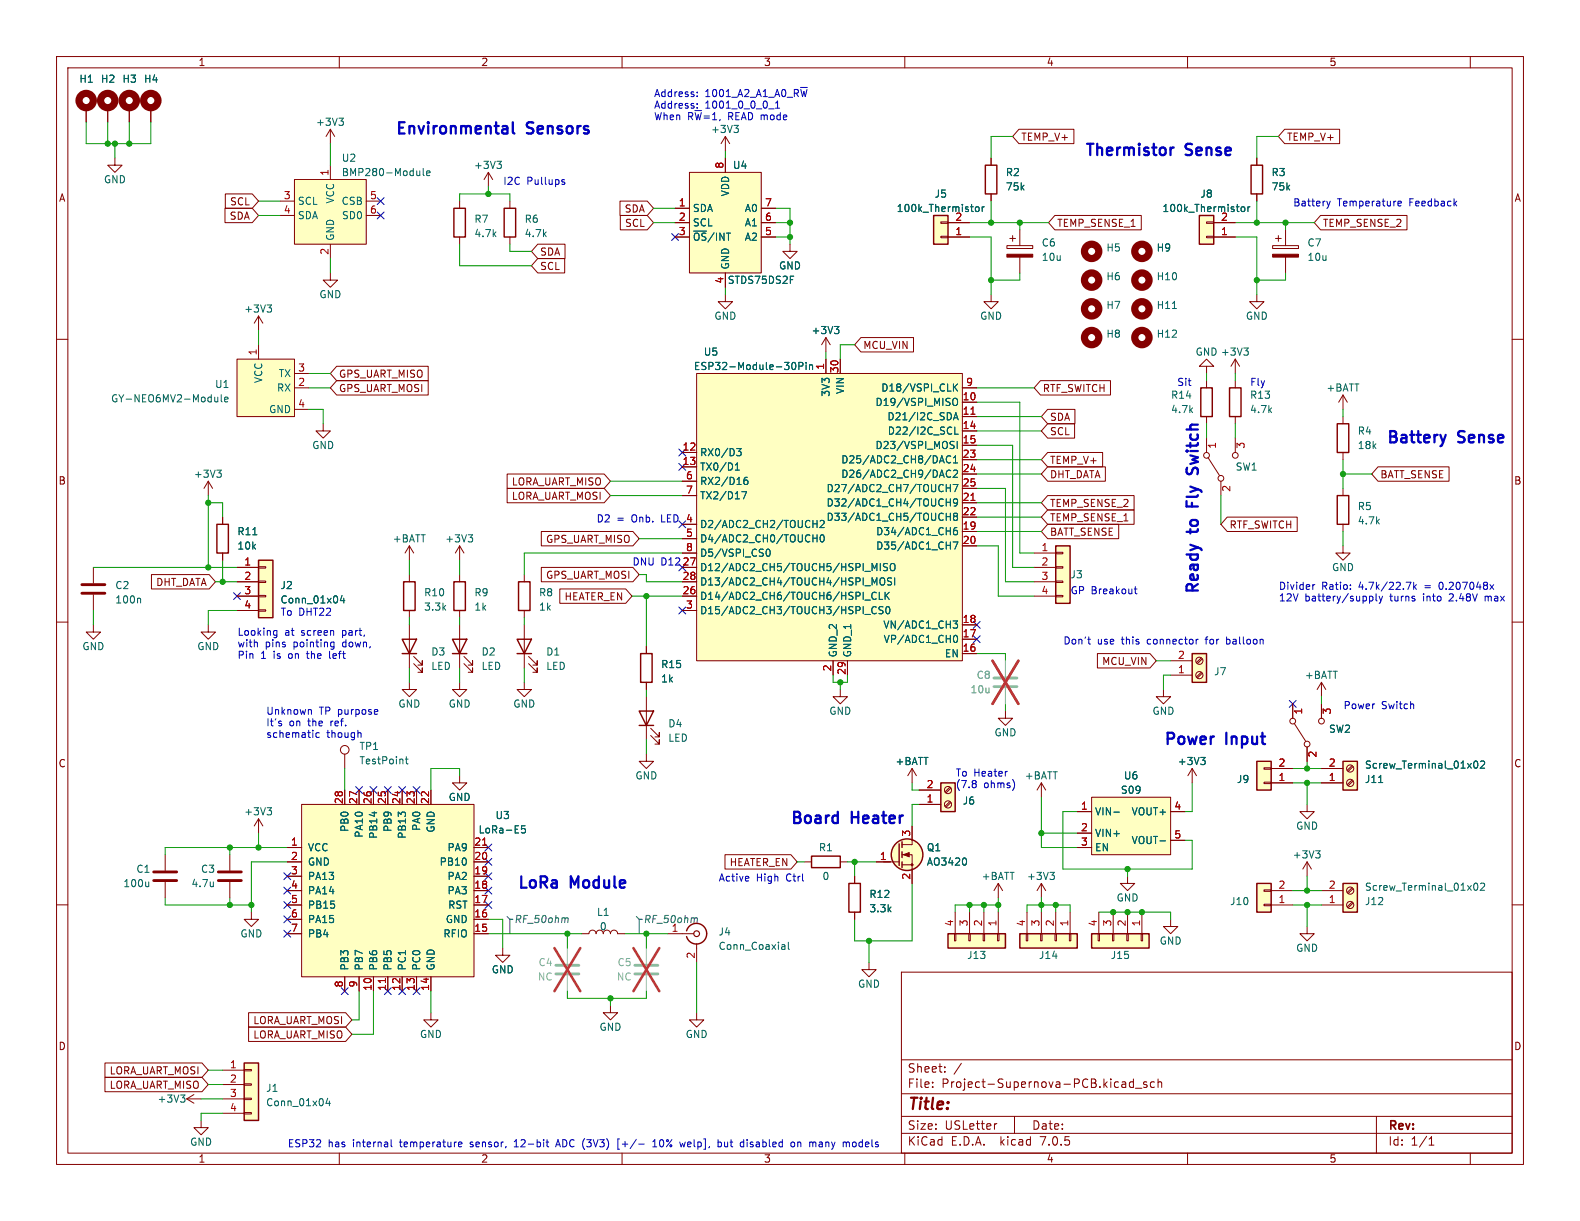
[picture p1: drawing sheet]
<svg xmlns="http://www.w3.org/2000/svg" width="279mm" height="216mm" viewBox="0 0 279 216" stroke-linecap="round" stroke-linejoin="round" font-family="sans-serif">
<defs><g id="words">
<g font-size="2.8" fill="#0000c2">
<text x="69.8" y="23.9">Environmental</text>
<text x="93.1" y="23.9">Sensors</text>
<text x="191.8" y="27.7">Thermistor</text>
<text x="209.6" y="27.7">Sense</text>
<text x="212.1" y="82.7" transform="rotate(-90 212.1 82.7)">Switch</text>
<text x="245.1" y="78.5">Battery</text>
<text x="257.8" y="78.5">Sense</text>
<text x="212.1" y="89.1" transform="rotate(-90 212.1 89.1)">Fly</text>
<text x="212.1" y="94.2" transform="rotate(-90 212.1 94.2)">to</text>
<text x="212.1" y="105.2" transform="rotate(-90 212.1 105.2)">Ready</text>
<text x="205.7" y="131.8">Power</text>
<text x="216.7" y="131.8">Input</text>
<text x="139.7" y="145.8">Board</text>
<text x="150.5" y="145.8">Heater</text>
<text x="91.4" y="157.2">LoRa</text>
<text x="100.8" y="157.2">Module</text>
</g>
<text font-size="2.8" fill="#840000" x="160.4" y="196.7">Title:</text>
<g font-size="2.1" fill="#840000">
<text x="160.4" y="189.8">Sheet:</text>
<text x="160.4" y="192.5">File:</text>
<text x="166.4" y="192.5">Project-Supernova-PCB.kicad_sch</text>
<text x="160.4" y="202.7">KiCad</text>
<text x="160.4" y="199.9">Size:</text>
<text x="167" y="199.9">USLetter</text>
<text x="168.1" y="202.7">E.D.A.</text>
<text x="176.8" y="202.7">kicad</text>
<text x="182.4" y="199.9">Date:</text>
<text x="183.9" y="202.7">7.0.5</text>
<text x="245.4" y="200.1">Rev:</text>
<text x="245.4" y="202.7">Id:</text>
<text x="249.4" y="202.7">1/1</text>
</g>
<g font-size="1.8" fill="#840000">
<text x="35" y="11.8">1</text>
<text x="85" y="11.8">2</text>
<text x="135" y="11.8">3</text>
<text x="185" y="11.8">4</text>
<text x="235" y="11.8">5</text>
<text x="180.5" y="25">TEMP_V+</text>
<text x="227.5" y="25">TEMP_V+</text>
<text x="10.4" y="35.8">A</text>
<text x="267.8" y="35.8">A</text>
<text x="40.6" y="39">SDA</text>
<text x="40.7" y="36.5">SCL</text>
<text x="110.4" y="37.7">SDA</text>
<text x="110.5" y="40.3">SCL</text>
<text x="186.8" y="40.3">TEMP_SENSE_1</text>
<text x="233.8" y="40.3">TEMP_SENSE_2</text>
<text x="95.4" y="47.9">SCL</text>
<text x="95.4" y="45.4">SDA</text>
<text x="152.6" y="61.9">MCU_VIN</text>
<text x="59.8" y="67">GPS_UART_MISO</text>
<text x="59.8" y="69.5">GPS_UART_MOSI</text>
<text x="184.3" y="69.5">RTF_SWITCH</text>
<text x="185.6" y="74.6">SDA</text>
<text x="185.6" y="77.1">SCL</text>
<text x="185.6" y="82.2">TEMP_V+</text>
<text x="10.3" y="85.8">B</text>
<text x="90.5" y="88.5">LORA_UART_MOSI</text>
<text x="90.5" y="86">LORA_UART_MISO</text>
<text x="185.6" y="89.8">TEMP_SENSE_2</text>
<text x="185.6" y="84.7">DHT_DATA</text>
<text x="244" y="84.7">BATT_SENSE</text>
<text x="267.7" y="85.8">B</text>
<text x="185.6" y="94.9">BATT_SENSE</text>
<text x="185.6" y="92.4">TEMP_SENSE_1</text>
<text x="217.3" y="93.6">RTF_SWITCH</text>
<text x="96.5" y="96.2">GPS_UART_MISO</text>
<text x="27.6" y="103.8">DHT_DATA</text>
<text x="96.5" y="102.5">GPS_UART_MOSI</text>
<text x="99.8" y="106.3">HEATER_EN</text>
<text x="194.9" y="117.8">MCU_VIN</text>
<text x="10.3" y="135.8">C</text>
<text x="267.7" y="135.8">C</text>
<text x="129" y="153.3">HEATER_EN</text>
<text x="10.3" y="185.8">D</text>
<text x="44.8" y="183.8">LORA_UART_MISO</text>
<text x="44.8" y="181.3">LORA_UART_MOSI</text>
<text x="267.7" y="185.8">D</text>
<text x="19.4" y="190.1">LORA_UART_MOSI</text>
<text x="19.4" y="192.7">LORA_UART_MISO</text>
<text x="35" y="205.7">1</text>
<text x="85" y="205.7">2</text>
<text x="135" y="205.7">3</text>
<text x="185" y="205.7">4</text>
<text x="235" y="205.7">5</text>
</g>
<g font-size="1.8" fill="#006464">
<text x="14" y="14.8">H1</text>
<text x="17.8" y="14.8">H2</text>
<text x="21.6" y="14.8">H3</text>
<text x="25.4" y="14.8">H4</text>
<text x="55.8" y="22.4">+3V3</text>
<text x="125.7" y="23.7">+3V3</text>
<text x="60.4" y="28.8">U2</text>
<text x="18.3" y="32.6">GND</text>
<text x="60.4" y="31.3">BMP280-Module</text>
<text x="83.8" y="30">+3V3</text>
<text x="129.1" y="34.7" transform="rotate(-90 129.1 34.7)">VDD</text>
<text x="129.5" y="30">U4</text>
<text x="165.2" y="35.1">J5</text>
<text x="177.8" y="31.3">R2</text>
<text x="177.8" y="33.8">75k</text>
<text x="212.2" y="35.1">J8</text>
<text x="224.8" y="31.3">R3</text>
<text x="224.8" y="33.8">75k</text>
<text x="52.6" y="36.4">SCL</text>
<text x="52.6" y="38.9">SDA</text>
<text x="59.2" y="36" transform="rotate(-90 59.2 36)">VCC</text>
<text x="60.4" y="36.4">CSB</text>
<text x="60.4" y="38.9">SD0</text>
<text x="83.8" y="39.6">R7</text>
<text x="92.7" y="39.6">R6</text>
<text x="122.4" y="37.7">SDA</text>
<text x="122.4" y="40.2">SCL</text>
<text x="131.7" y="40.2">A1</text>
<text x="131.7" y="37.7">A0</text>
<text x="158.5" y="37.7">100k_Thermistor</text>
<text x="205.5" y="37.7">100k_Thermistor</text>
<text x="59.2" y="42.7" transform="rotate(-90 59.2 42.7)">GND</text>
<text x="83.8" y="42.1">4.7k</text>
<text x="92.7" y="42.1">4.7k</text>
<text x="122.4" y="42.7">~{OS}/INT A2</text>
<text x="129.1" y="47.8" transform="rotate(-90 129.1 47.8)">GND</text>
<text x="137.7" y="47.8">GND</text>
<text x="184.2" y="43.8">C6</text>
<text x="184.2" y="46.3">10u</text>
<text x="195.6" y="44.6">H5</text>
<text x="204.5" y="44.6">H9</text>
<text x="231.1" y="43.8">C7</text>
<text x="231.1" y="46.3">10u</text>
<text x="56.4" y="52.9">GND</text>
<text x="128.6" y="50.4">STDS75DS2F</text>
<text x="195.6" y="49.7">H6</text>
<text x="204.5" y="49.7">H10</text>
<text x="43.1" y="55.4">+3V3</text>
<text x="126.3" y="56.7">GND</text>
<text x="143.4" y="59.2">+3V3</text>
<text x="173.3" y="56.7">GND</text>
<text x="195.6" y="59.9">H8</text>
<text x="195.6" y="54.8">H7</text>
<text x="204.5" y="59.9">H12</text>
<text x="204.5" y="54.8">H11</text>
<text x="220.3" y="56.7">GND</text>
<text x="122.6" y="65.6">ESP32-Module-30Pin</text>
<text x="124.4" y="63.1">U5</text>
<text x="211.4" y="63.1">GND +3V3</text>
<text x="19.6" y="71.3">GY-NEO6MV2-Module</text>
<text x="38" y="68.8">U1</text>
<text x="46.5" y="67.8" transform="rotate(-90 46.5 67.8)">VCC</text>
<text x="49" y="69.4">RX</text>
<text x="49.3" y="66.9">TX</text>
<text x="146.9" y="70.2" transform="rotate(-90 146.9 70.2)">3V3</text>
<text x="149.4" y="69.7" transform="rotate(-90 149.4 69.7)">VIN</text>
<text x="154.8" y="71.9">D19/VSPI_MISO</text>
<text x="155.8" y="69.4">D18/VSPI_CLK</text>
<text x="207" y="70.7">R14</text>
<text x="221" y="70.7">R13</text>
<text x="234.5" y="69.4">+BATT</text>
<text x="47.6" y="73.2">GND</text>
<text x="156.9" y="74.5">D21/I2C_SDA</text>
<text x="157" y="77">D22/I2C_SCL</text>
<text x="207" y="73.2">4.7k</text>
<text x="221" y="73.2">4.7k</text>
<text x="240" y="77">R4</text>
<text x="55.2" y="79.6">GND</text>
<text x="123.7" y="80.8">RX0/D3</text>
<text x="123.7" y="83.4">TX0/D1</text>
<text x="148.7" y="82.1">D25/ADC2_CH8/DAC1</text>
<text x="154.8" y="79.6">D23/VSPI_MOSI</text>
<text x="218.4" y="83.4">SW1</text>
<text x="240" y="79.6">18k</text>
<text x="34.2" y="84.6">+3V3</text>
<text x="123.7" y="85.9">RX2/D16</text>
<text x="123.7" y="88.5">TX2/D17</text>
<text x="146.1" y="89.7">D32/ADC1_CH4/TOUCH9</text>
<text x="146.1" y="87.2">D27/ADC2_CH7/TOUCH7</text>
<text x="148.7" y="84.6">D26/ADC2_CH9/DAC2</text>
<text x="41.9" y="94.8">R11</text>
<text x="123.7" y="93.5">D2/ADC2_CH2/TOUCH2</text>
<text x="146.1" y="92.3">D33/ADC1_CH5/TOUCH8</text>
<text x="154.9" y="94.8">D34/ADC1_CH6</text>
<text x="240" y="90.4">R5</text>
<text x="240" y="92.9">4.7k</text>
<text x="41.9" y="97.3">10k</text>
<text x="69.4" y="96.1">+BATT</text>
<text x="78.7" y="96.1">+3V3</text>
<text x="123.7" y="101.2">D12/ADC2_CH5/TOUCH5/HSPI_MISO</text>
<text x="123.7" y="96.1">D4/ADC2_CH0/TOUCH0</text>
<text x="123.7" y="98.6">D5/VSPI_CS0</text>
<text x="154.9" y="97.3">D35/ADC1_CH7</text>
<text x="235.5" y="101.2">GND</text>
<text x="20.3" y="104.3">C2</text>
<text x="20.3" y="106.9">100n</text>
<text x="49.5" y="104.3">J2</text>
<text x="49.5" y="106.9">Conn_01x04</text>
<text x="74.9" y="105.6">R10</text>
<text x="83.8" y="105.6">R9</text>
<text x="95.3" y="105.6">R8</text>
<text x="123.7" y="106.2">D14/ADC2_CH6/TOUCH6/HSPI_CLK</text>
<text x="123.7" y="103.7">D13/ADC2_CH4/TOUCH4/HSPI_MOSI</text>
<text x="189.2" y="102.4">J3</text>
<text x="74.9" y="108.1">3.3k</text>
<text x="83.8" y="108.1">1k</text>
<text x="95.3" y="108.1">1k</text>
<text x="123.7" y="108.8">D15/ADC2_CH3/TOUCH3/HSPI_CS0</text>
<text x="156.2" y="111.3">VN/ADC1_CH3</text>
<text x="156.2" y="113.9">VP/ADC1_CH0</text>
<text x="14.5" y="115.1">GND</text>
<text x="34.8" y="115.1">GND</text>
<text x="76.2" y="116.1">D3</text>
<text x="76.2" y="118.6">LED</text>
<text x="85.1" y="116.1">D2</text>
<text x="85.1" y="118.6">LED</text>
<text x="96.5" y="116.1">D1</text>
<text x="96.5" y="118.6">LED</text>
<text x="116.8" y="118.3">R15</text>
<text x="148.1" y="116.3" transform="rotate(-90 148.1 116.3)">GND_2</text>
<text x="150.7" y="116.3" transform="rotate(-90 150.7 116.3)">GND_1</text>
<text x="167.1" y="116.4">EN</text>
<text x="214.6" y="119.6">J7</text>
<text x="70.4" y="125.3">GND</text>
<text x="79.3" y="125.3">GND</text>
<text x="90.7" y="125.3">GND</text>
<text x="116.8" y="120.8">1k</text>
<text x="230.7" y="120.2">+BATT</text>
<text x="118.1" y="128.8">D4</text>
<text x="118.1" y="131.3">LED</text>
<text x="146.6" y="126.6">GND</text>
<text x="175.8" y="130.4">GND</text>
<text x="203.7" y="126.6">GND</text>
<text x="235" y="129.7">SW2</text>
<text x="63.5" y="132.8">TP1</text>
<text x="63.5" y="135.3">TestPoint</text>
<text x="112.3" y="138">GND</text>
<text x="158.3" y="135.4">+BATT</text>
<text x="181.2" y="138">+BATT</text>
<text x="198.7" y="138">U6</text>
<text x="208.2" y="135.4">+3V3</text>
<text x="241.3" y="136.1">Screw_Terminal_01x02</text>
<text x="79.3" y="141.8">GND</text>
<text x="170.2" y="142.4">J6</text>
<text x="198.1" y="140.5">S09</text>
<text x="218.7" y="138.6">J9</text>
<text x="241.3" y="138.6">J11</text>
<text x="43.1" y="144.3">+3V3</text>
<text x="61.8" y="147.1" transform="rotate(-90 61.8 147.1)">PB0</text>
<text x="64.3" y="148.2" transform="rotate(-90 64.3 148.2)">PA10</text>
<text x="66.9" y="148.3" transform="rotate(-90 66.9 148.3)">PB14</text>
<text x="69.4" y="147.1" transform="rotate(-90 69.4 147.1)">PB9</text>
<text x="71.9" y="148.3" transform="rotate(-90 71.9 148.3)">PB13~{}</text>
<text x="74.5" y="147" transform="rotate(-90 74.5 147)">PA0</text>
<text x="77" y="147.3" transform="rotate(-90 77 147.3)">GND</text>
<text x="84.6" y="147.5">LoRa-E5</text>
<text x="87.6" y="145">U3</text>
<text x="193.5" y="144.3">VIN-</text>
<text x="193.5" y="148.1">VIN+</text>
<text x="200.1" y="144.3">VOUT+</text>
<text x="200.1" y="149.4">VOUT-</text>
<text x="229.1" y="146.9">GND</text>
<text x="24.1" y="154.5">C1</text>
<text x="35.5" y="154.5">C3</text>
<text x="54.4" y="150.7">VCC</text>
<text x="54.4" y="153.2">GND</text>
<text x="54.4" y="155.8">PA13</text>
<text x="77.7" y="153.2">PB10</text>
<text x="79.1" y="155.8">PA2</text>
<text x="79.1" y="150.7">PA9</text>
<text x="144.7" y="150.7">R1</text>
<text x="145.4" y="155.8">0</text>
<text x="163.8" y="150.7">Q1</text>
<text x="163.8" y="153.2">AO3420</text>
<text x="173.5" y="155.8">+BATT</text>
<text x="181.5" y="155.8">+3V3</text>
<text x="193.5" y="150.7">EN</text>
<text x="228.5" y="152">+3V3</text>
<text x="21.8" y="157">100u</text>
<text x="33.8" y="157">4.7u</text>
<text x="54.4" y="158.3">PA14</text>
<text x="54.4" y="160.8">PB15</text>
<text x="79.1" y="158.3">PA3</text>
<text x="79.2" y="160.8">RST</text>
<text x="153.7" y="158.9">R12</text>
<text x="153.7" y="161.5">3.3k</text>
<text x="197.4" y="159.6">GND</text>
<text x="217.5" y="160.2">J10</text>
<text x="241.3" y="160.2">J12</text>
<text x="241.3" y="157.7">Screw_Terminal_01x02</text>
<text x="42.5" y="165.9">GND</text>
<text x="54.4" y="163.4">PA15</text>
<text x="54.4" y="165.9">PB4</text>
<text x="78.4" y="165.9">RFIO</text>
<text x="78.8" y="163.4">GND</text>
<text x="105.5" y="162.1">L1</text>
<text x="106" y="164.7">0</text>
<text x="127" y="165.6">J4</text>
<text x="205" y="167.2">GND</text>
<text x="61.8" y="171.7" transform="rotate(-90 61.8 171.7)">PB3</text>
<text x="64.3" y="171.7" transform="rotate(-90 64.3 171.7)">PB7</text>
<text x="66.9" y="171.7" transform="rotate(-90 66.9 171.7)">PB6</text>
<text x="69.4" y="171.7" transform="rotate(-90 69.4 171.7)">PB5</text>
<text x="71.9" y="171.7" transform="rotate(-90 71.9 171.7)">PC1</text>
<text x="74.5" y="171.7" transform="rotate(-90 74.5 171.7)">PC0</text>
<text x="77" y="171.7" transform="rotate(-90 77 171.7)">GND</text>
<text x="86.9" y="172.3">GND</text>
<text x="127" y="168.1">Conn_Coaxial</text>
<text x="171" y="169.7">J13</text>
<text x="183.7" y="169.7">J14</text>
<text x="196.4" y="169.7">J15</text>
<text x="229.1" y="168.5">GND</text>
<text x="151.7" y="174.8">GND</text>
<text x="74.2" y="183.7">GND</text>
<text x="106" y="182.4">GND</text>
<text x="121.2" y="183.7">GND</text>
<text x="27.8" y="195.1">+3V3</text>
<text x="47" y="193.2">J1</text>
<text x="47" y="195.8">Conn_01x04</text>
<text x="33.6" y="202.8">GND</text>
</g>
<g font-size="1.8" fill="#0000c2">
<text x="115.6" y="17.3">Address:</text>
<text x="124.6" y="17.3">1001_A2_A1_A0_R~{W}</text>
<text x="115.6" y="19.3">Address:</text>
<text x="115.6" y="21.3">When</text>
<text x="121.5" y="21.3">R~{W}=1,READ mode</text>
<text x="124.6" y="19.3">1001_0_0_0_1</text>
<text x="88.9" y="32.8">I2C</text>
<text x="93.1" y="32.8">Pullups</text>
<text x="228.6" y="36.6">Battery</text>
<text x="236.4" y="36.6">Temperature</text>
<text x="249.2" y="36.6">Feedback</text>
<text x="208.2" y="68.3">Sit</text>
<text x="221" y="68.3">Fly</text>
<text x="105.4" y="92.5">D2</text>
<text x="109" y="92.5">=</text>
<text x="111.7" y="92.5">Onb.</text>
<text x="117" y="92.5">LED 4</text>
<text x="111.8" y="100.1">DNU D12</text>
<text x="189.2" y="105.2">GP Breakout</text>
<text x="226.1" y="104.4">Divider</text>
<text x="226.1" y="106.4">12V</text>
<text x="230.7" y="106.4">battery/supply</text>
<text x="233.6" y="104.4">Ratio:</text>
<text x="240.2" y="104.4">4.7k/22.7k</text>
<text x="245.8" y="106.4">turns</text>
<text x="251.7" y="106.4">into</text>
<text x="252" y="104.4">=</text>
<text x="254.6" y="104.4">0.207048x</text>
<text x="256.4" y="106.4">2.48V</text>
<text x="262.9" y="106.4">max</text>
<text x="41.9" y="112.5">Looking</text>
<text x="49.5" y="109">To DHT22</text>
<text x="50.3" y="112.5">at</text>
<text x="53.2" y="112.5">screen</text>
<text x="60.6" y="112.5">part,</text>
<text x="41.9" y="114.5">with</text>
<text x="41.9" y="116.6">Pin</text>
<text x="46" y="116.6">1</text>
<text x="46.8" y="114.5">pins</text>
<text x="48.3" y="116.6">is</text>
<text x="51.1" y="116.6">on</text>
<text x="51.8" y="114.5">pointing</text>
<text x="54.5" y="116.6">the</text>
<text x="58.5" y="116.6">left</text>
<text x="60.6" y="114.5">down,</text>
<text x="188" y="114.1">Don't</text>
<text x="194" y="114.1">use</text>
<text x="198.3" y="114.1">this</text>
<text x="202.9" y="114.1">connector</text>
<text x="213.4" y="114.1">for</text>
<text x="217.1" y="114.1">balloon</text>
<text x="237.5" y="125.5">Power</text>
<text x="244.2" y="125.5">Switch</text>
<text x="47" y="126.5">Unknown</text>
<text x="47" y="128.5">It's</text>
<text x="47" y="130.6">schematic</text>
<text x="51" y="128.5">on</text>
<text x="54.4" y="128.5">the</text>
<text x="56.4" y="126.5">TP purpose</text>
<text x="57.7" y="130.6">though</text>
<text x="58.5" y="128.5">ref.</text>
<text x="168.9" y="137.4">To Heater</text>
<text x="168.9" y="139.5">(7.8</text>
<text x="173.9" y="139.5">ohms)</text>
<text x="127" y="156">Active</text>
<text x="133.7" y="156">High</text>
<text x="139" y="156">Ctrl</text>
<text x="50.8" y="202.9">ESP32</text>
<text x="57.9" y="202.9">has</text>
<text x="62.4" y="202.9">internal</text>
<text x="70.8" y="202.9">temperature</text>
<text x="83.3" y="202.9">sensor,</text>
<text x="91.2" y="202.9">12-bit</text>
<text x="98.8" y="202.9">ADC (3V3)</text>
<text x="109.8" y="202.9">[+/-</text>
<text x="116.2" y="202.9">10%</text>
<text x="121.2" y="202.9">welp],</text>
<text x="128" y="202.9">but</text>
<text x="132.1" y="202.9">disabled</text>
<text x="141.2" y="202.9">on</text>
<text x="144.6" y="202.9">many</text>
<text x="150.6" y="202.9">models</text>
</g>
<g font-size="1.8" fill="#a90000">
<text x="128" y="29.9" transform="rotate(-90 128 29.9)">8</text>
<text x="50.1" y="35.3">3</text>
<text x="58.2" y="31.1" transform="rotate(-90 58.2 31.1)">1</text>
<text x="65.4" y="35.3">5</text>
<text x="50.1" y="37.8">4</text>
<text x="65.4" y="37.8">6</text>
<text x="120" y="36.6">1</text>
<text x="120" y="39.1">2</text>
<text x="120" y="41.7">3</text>
<text x="135.2" y="41.7">5</text>
<text x="135.2" y="39.1">6</text>
<text x="135.2" y="36.6">7</text>
<text x="168.9" y="41.7">1</text>
<text x="168.9" y="39.1">2</text>
<text x="215.9" y="41.7">1</text>
<text x="215.9" y="39.1">2</text>
<text x="58.2" y="45.1" transform="rotate(-90 58.2 45.1)">2</text>
<text x="128" y="50.2" transform="rotate(-90 128 50.2)">4</text>
<text x="45.5" y="62.9" transform="rotate(-90 45.5 62.9)">1</text>
<text x="52.7" y="65.8">3</text>
<text x="145.8" y="65.4" transform="rotate(-90 145.8 65.4)">1</text>
<text x="52.7" y="68.3">2</text>
<text x="148.3" y="66" transform="rotate(-90 148.3 66)">30</text>
<text x="170.2" y="70.9">10</text>
<text x="170.8" y="68.3">9</text>
<text x="52.7" y="72.1">4</text>
<text x="170.2" y="73.4">11</text>
<text x="170.2" y="75.9">14</text>
<text x="120.6" y="79.8">12</text>
<text x="120.6" y="82.3">13</text>
<text x="170.2" y="78.5">15</text>
<text x="170.2" y="81">23</text>
<text x="170.2" y="83.6">24</text>
<text x="215.3" y="79.4" transform="rotate(-90 215.3 79.4)">1</text>
<text x="220.3" y="79.4" transform="rotate(-90 220.3 79.4)">3</text>
<text x="121.3" y="84.8">6</text>
<text x="121.3" y="87.4">7</text>
<text x="170.2" y="88.6">21</text>
<text x="170.2" y="86.1">25</text>
<text x="217.8" y="87" transform="rotate(-90 217.8 87)">2</text>
<text x="121.3" y="95">5</text>
<text x="121.3" y="92.5">4</text>
<text x="170.2" y="93.7">19</text>
<text x="170.2" y="91.2">22</text>
<text x="43.1" y="100.1">1</text>
<text x="120.6" y="100.1">27</text>
<text x="121.3" y="97.5">8</text>
<text x="170.2" y="96.3">20</text>
<text x="184.1" y="97.5">1</text>
<text x="184.1" y="100.1">2</text>
<text x="43.1" y="102.6">2</text>
<text x="43.1" y="105.2">3</text>
<text x="43.1" y="107.7">4</text>
<text x="120.6" y="105.2">26</text>
<text x="120.6" y="102.6">28</text>
<text x="121.3" y="107.7">3</text>
<text x="184.1" y="102.6">3</text>
<text x="184.1" y="105.2">4</text>
<text x="170.2" y="112.8">17</text>
<text x="170.2" y="110.2">18</text>
<text x="147.1" y="118.8" transform="rotate(-90 147.1 118.8)">2</text>
<text x="149.6" y="119.4" transform="rotate(-90 149.6 119.4)">29</text>
<text x="170.2" y="115.3">16</text>
<text x="208.2" y="119.1">1</text>
<text x="208.2" y="116.6">2</text>
<text x="230.5" y="126.4" transform="rotate(-90 230.5 126.4)">1</text>
<text x="235.6" y="126.4" transform="rotate(-90 235.6 126.4)">3</text>
<text x="226" y="135.6">2</text>
<text x="233" y="134" transform="rotate(-90 233 134)">2</text>
<text x="234.9" y="135.6">2</text>
<text x="60.7" y="142.2" transform="rotate(-90 60.7 142.2)">28</text>
<text x="63.2" y="142.2" transform="rotate(-90 63.2 142.2)">27</text>
<text x="65.8" y="142.2" transform="rotate(-90 65.8 142.2)">26</text>
<text x="68.3" y="142.2" transform="rotate(-90 68.3 142.2)">25</text>
<text x="70.9" y="142.2" transform="rotate(-90 70.9 142.2)">24</text>
<text x="73.4" y="142.2" transform="rotate(-90 73.4 142.2)">23</text>
<text x="75.9" y="142.2" transform="rotate(-90 75.9 142.2)">22</text>
<text x="163.8" y="142">1</text>
<text x="163.8" y="139.4">2</text>
<text x="191.1" y="143.3">1</text>
<text x="207.6" y="143.3">4</text>
<text x="226" y="138.2">1</text>
<text x="234.9" y="138.2">1</text>
<text x="51.4" y="149.6">1</text>
<text x="83.8" y="149.6">21</text>
<text x="161" y="148" transform="rotate(-90 161 148)">3</text>
<text x="191.1" y="147.1">2</text>
<text x="191.1" y="149.6">3</text>
<text x="207.6" y="148.3">5</text>
<text x="51.4" y="152.1">2</text>
<text x="51.4" y="154.7">3</text>
<text x="83.8" y="154.7">19</text>
<text x="83.8" y="152.1">20</text>
<text x="155.5" y="152.1">1</text>
<text x="161" y="155.6" transform="rotate(-90 161 155.6)">2</text>
<text x="51.4" y="157.2">4</text>
<text x="51.4" y="159.8">5</text>
<text x="83.8" y="159.8">17</text>
<text x="83.8" y="157.2">18</text>
<text x="226" y="159.8">1</text>
<text x="226" y="157.2">2</text>
<text x="234.9" y="159.8">1</text>
<text x="234.9" y="157.2">2</text>
<text x="51.4" y="162.3">6</text>
<text x="51.4" y="164.8">7</text>
<text x="83.8" y="164.8">15</text>
<text x="83.8" y="162.3">16</text>
<text x="168.7" y="163.9" transform="rotate(-90 168.7 163.9)">4</text>
<text x="171.2" y="163.9" transform="rotate(-90 171.2 163.9)">3</text>
<text x="173.7" y="163.9" transform="rotate(-90 173.7 163.9)">2</text>
<text x="176.3" y="163.9" transform="rotate(-90 176.3 163.9)">1</text>
<text x="181.4" y="163.9" transform="rotate(-90 181.4 163.9)">4</text>
<text x="183.9" y="163.9" transform="rotate(-90 183.9 163.9)">3</text>
<text x="186.4" y="163.9" transform="rotate(-90 186.4 163.9)">2</text>
<text x="189" y="163.9" transform="rotate(-90 189 163.9)">1</text>
<text x="194.1" y="163.9" transform="rotate(-90 194.1 163.9)">4</text>
<text x="196.6" y="163.9" transform="rotate(-90 196.6 163.9)">3</text>
<text x="199.1" y="163.9" transform="rotate(-90 199.1 163.9)">2</text>
<text x="201.7" y="163.9" transform="rotate(-90 201.7 163.9)">1</text>
<text x="122.9" y="169.6" transform="rotate(-90 122.9 169.6)">2</text>
<text x="60.7" y="174.7" transform="rotate(-90 60.7 174.7)">8</text>
<text x="63.2" y="174.7" transform="rotate(-90 63.2 174.7)">9</text>
<text x="65.8" y="175.3" transform="rotate(-90 65.8 175.3)">10</text>
<text x="68.3" y="175.3" transform="rotate(-90 68.3 175.3)">11</text>
<text x="70.9" y="175.3" transform="rotate(-90 70.9 175.3)">12</text>
<text x="73.4" y="175.3" transform="rotate(-90 73.4 175.3)">13</text>
<text x="75.9" y="175.3" transform="rotate(-90 75.9 175.3)">14</text>
<text x="40.6" y="189">1</text>
<text x="40.6" y="191.5">2</text>
<text x="40.6" y="194.1">3</text>
<text x="40.6" y="196.6">4</text>
</g>
<g font-size="1.8" fill="#989898">
<text x="171.6" y="122.7">10u</text>
<text x="172.6" y="120.2">C8</text>
<text x="95.1" y="173.5">NC</text>
<text x="95.2" y="171">C4</text>
<text x="109" y="173.5">NC</text>
<text x="109.1" y="171">C5</text>
</g>
<g font-size="1.8" fill="#484848">
<text x="90.9" y="163.4">RF_50ohm</text>
<text x="113.7" y="163.4">RF_50ohm</text>
<text x="118.7" y="164.8">1</text>
</g>
</g></defs>
<g fill="none" stroke="#840000" stroke-width=".18">
<path d="M10 10h259.4v195.9h-259.4zM12 12h255.4v191.9h-255.4zM15.2 19.1v2.5M19 19.1v2.5M22.9 19.1v2.5M26.7 19.1v2.5M60 10v2M110 10v2M160 10v2M210 10v2M260 10v2M20.3 27.9v1.3h1.3l-1.3 1.3-1.3-1.3h1.3"/>
<path d="M39.8 36.8h4.8l1.1 1.3-1.1 1.3h-4.8zM39.8 34.3h4.8l1.1 1.3-1.1 1.2h-4.8zM49.5 35.6h2.6M49.5 38.1h2.6M52.1 31.8h12.7v11.4h-12.7zM58.4 22.9l-.7 1.2M58.4 22.9v2.5M58.4 29.2v2.6M58.4 22.9l.8 1.2M64.8 35.6h2.5M64.8 38.1h2.5M81.3 35.6v1.2"/>
<path d="M86.4 30.5l-.8 1.3M86.4 30.5v2.5M86.4 30.5l.7 1.3M90.2 35.6v1.2M109.6 35.6h4.9l1.1 1.2-1.1 1.3h-4.9zM109.7 38.1h4.8l1.1 1.3-1.1 1.2h-4.8zM119.4 39.4h2.5M119.4 36.8h2.5M121.9 30.5h12.7v17.8h-12.7zM128.3 24.1v2.6M128.3 27.9v2.6M128.3 24.1l-.8 1.3"/>
<path d="M128.3 24.1l.7 1.3M134.6 39.4h2.6M134.6 36.8h2.6M166.4 39.2h1.2v.3h-1.2zM167.6 39.4h3.8M175.3 27.9v1.3M175.3 34.3v1.3M180.2 22.9h9.7v2.5h-9.7l-1.1-1.3zM186.5 38.1h15.3v2.5h-15.3l-1.1-1.2zM213.4 39.2h1.2v.3h-1.2zM214.6 39.4h3.8M222.2 27.9v1.3"/>
<path d="M222.2 34.3v1.3M227.2 22.9h9.7v2.5h-9.7l-1.1-1.3zM233.5 38.1h15.3v2.5h-15.3l-1.1-1.2zM10 60h2M45.7 55.9v2.5M45.7 55.9l-.7 1.3M45.7 55.9l.8 1.3M58.4 48.3v1.2h1.3l-1.3 1.3-1.3-1.3h1.3M58.4 43.2v2.5M81.3 41.9v1.3M90.2 41.9v1.3M95.1 45.7h4.8v2.6h-4.8l-1.1-1.3z"/>
<path d="M95.1 43.2h4.8v2.5h-4.8l-1.1-1.2zM119.4 41.9h2.5M128.3 52.1v1.2h1.2l-1.2 1.3-1.3-1.3h1.3M128.3 48.3v2.5M134.6 41.9h2.6M139.7 43.2v1.3h1.3l-1.3 1.2-1.3-1.2h1.3M146 59.7v2.5M146 59.7l-.7 1.3M146 59.7l.8 1.3M152.2 59.7h9.3v2.5h-9.3l-1.1-1.2zM166.4 41.8h1.2v.2h-1.2zM167.6 41.9h3.8"/>
<path d="M175.3 52.1v1.2h1.2l-1.2 1.3-1.3-1.3h1.3M178.1 43.4h4.5v.5h-4.5zM178.6 42.2h1M179.1 41.7v1M180.3 40.6v2.8M180.3 45.5v2.8M213.4 41.8h1.2v.2h-1.2zM214.6 41.9h3.8M222.2 52.1v1.2h1.3l-1.3 1.3-1.2-1.3h1.2M225 43.4h4.6v.5h-4.6zM225.6 42.2h1M226.1 41.7v1"/>
<path d="M227.3 40.6v2.8M227.3 45.5v2.8M267.4 60h2M41.9 63.5h10.2v10.2h-10.2zM45.7 61v2.5M52.1 68.6h2.5M52.1 66h2.5M52.1 72.4h2.5M57.1 74.9v1.3h1.3l-1.3 1.3-1.2-1.3h1.2M59.5 64.8h16.2v2.5h-16.2l-1.1-1.3zM59.5 67.3h16.2v2.6h-16.2l-1.1-1.3zM123.2 66h47v50.8h-47z"/>
<path d="M146 63.5v2.5M148.6 63.5v2.5M170.2 71.1h2.5M170.2 73.7h2.5M170.2 76.2h2.5M170.2 78.7h2.5M170.2 68.6h2.5M184 67.3h12.4v2.6h-12.4l-1.1-1.3zM185.3 72.4h4.8v2.5h-4.8l-1.2-1.2zM185.3 74.9h4.7v2.6h-4.7l-1.2-1.3zM213.4 64.8h1.2l-1.2-1.3-1.3 1.3h1.3v1.2M213.4 67.3v1.3"/>
<path d="M213.4 73.7v1.2M213.4 77.5v2.5M218.4 63.5v2.5M218.4 67.3v1.3M218.4 73.7v1.2M218.4 77.5v2.5M218.4 63.5l-.7 1.3M218.4 63.5l.8 1.3M237.5 69.9v2.5M237.5 73.7v1.2M237.5 69.9l-.8 1.2M237.5 69.9l.8 1.2"/>
<path d="M36.8 85.1l-.7 1.3M36.8 85.1v2.5M36.8 85.1l.8 1.3M39.4 91.4v1.3M39.4 97.8v1.3M72.4 96.5v2.6M72.4 96.5l-.8 1.3M72.4 96.5l.8 1.3M81.3 96.5l-.8 1.3M81.3 96.5v2.6M81.3 96.5l.7 1.3M89.7 86.4h17.1l1.1 1.2-1.1 1.3h-17.1z"/>
<path d="M89.7 83.8h17.1l1.1 1.3-1.1 1.3h-17.1zM95.7 94h16.2l1.1 1.3-1.1 1.2h-16.2zM120.6 97.8h2.6M120.6 80h2.6M120.6 82.6h2.6M120.6 92.7h2.6M120.6 95.3h2.6M120.6 85.1h2.6M120.6 87.6h2.6M170.2 94h2.5M170.2 96.5h2.5M170.2 88.9h2.5"/>
<path d="M170.2 91.4h2.5M170.2 81.3h2.5M170.2 83.8h2.5M170.2 86.4h2.5M182.9 97.8h3.8M185.3 92.7h12.5v2.6h-12.5l-1.2-1.3zM185.3 87.6h15.2v2.6h-15.2l-1.2-1.3zM185.3 80h9.7v2.6h-9.7l-1.2-1.3zM185.3 82.5h10.2v2.6h-10.2l-1.2-1.3zM185.3 90.2h15.2v2.5h-15.2l-1.2-1.3zM186.7 97.7h1.3v.2h-1.3zM213.6 80.9l2 3.2"/>
<path d="M215.9 85.1v2.5M217 91.4h12.4v2.6h-12.4l-1.1-1.3zM237.5 96.5v1.3h1.3l-1.3 1.3-1.3-1.3h1.3M237.5 80v1.3M237.5 86.4v1.2M237.5 92.7v1.3M243.7 82.5h12.5v2.6h-12.5l-1.1-1.3zM10 110h2M16.5 110.5v1.3h1.3l-1.3 1.2-1.3-1.2h1.3M16.5 100.3v2.8M16.5 105.2v2.8M26.8 101.6h10.2l1.1 1.3-1.1 1.2h-10.2z"/>
<path d="M36.8 110.5v1.3h1.3l-1.3 1.2-1.2-1.2h1.2M41.9 100.3h3.8M41.9 102.9h3.8M41.9 105.4h3.8M41.9 108h3.8M45.7 107.8h1.3v.3h-1.3zM45.7 105.3h1.3v.2h-1.3zM45.7 102.7h1.3v.3h-1.3zM45.7 100.2h1.3v.3h-1.3zM72.4 101.6v1.3M72.4 108v1.2M72.4 110.5v7.6"/>
<path d="M73.2 117.3l1.5 1.6v-.8v.8h-.8M73.2 116.1l1.5 1.5v-.8v.8h-.8M81.3 101.6v1.3M81.3 108v1.2M81.3 110.5v7.6M82 117.3l1.6 1.6v-.8v.8h-.8M82 116.1l1.6 1.5v-.8v.8h-.8M92.7 101.6v1.3M92.7 108v1.2M92.7 110.5v7.6M93.5 117.3l1.5 1.6v-.8v.8h-.8M93.5 116.1l1.5 1.5v-.8v.8h-.8"/>
<path d="M95.7 100.3h16.2l1.1 1.3-1.1 1.3h-16.2zM99 104.1h11.6l1.2 1.3-1.2 1.3h-11.6zM114.3 114.3v1.3M120.6 100.3h2.6M120.6 102.9h2.6M120.6 105.4h2.6M120.6 108h2.6M147.3 116.8v2.6M149.9 116.8v2.6M170.2 115.6h2.5M170.2 113h2.5M170.2 110.5h2.5"/>
<path d="M182.9 100.3h3.8M182.9 102.9h3.8M182.9 105.4h3.8M186.7 105.3h1.3v.2h-1.3zM186.7 102.7h1.3v.3h-1.3zM186.7 100.2h1.3v.3h-1.3zM194.1 115.6h9.3l1.1 1.2-1.1 1.3h-9.3zM207 119.4h3.8M207 116.8h3.8M212.4 116.3l-.8 .9M212.4 118.9l-.8 .8M212.6 116.5l-.9 .8"/>
<path d="M212.6 119l-.9 .9M267.4 110h2M61 133.4v2.5M61 139.7v2.5M63.5 139.7v2.5M66 139.7v2.5M68.6 139.7v2.5M71.1 139.7v2.5M72.4 120.7v1.2h1.3l-1.3 1.3-1.3-1.3h1.3M73.7 139.7v2.5M76.2 139.7v2.5M81.3 137.2v1.2h1.2l-1.2 1.3-1.3-1.3h1.3"/>
<path d="M81.3 120.7v1.2h1.2l-1.2 1.3-1.3-1.3h1.3M92.7 120.7v1.2h1.3l-1.3 1.3-1.3-1.3h1.3M114.3 133.4v1.2h1.3l-1.3 1.3-1.3-1.3h1.3M114.3 120.7v1.2M114.3 123.2v7.6M115.1 130l1.5 1.6v-.8v.8h-.8M115.1 128.8l1.5 1.5v-.8v.8h-.8M148.6 121.9v1.3h1.3l-1.3 1.3-1.3-1.3h1.3M161.3 135.9l-.8 1.3M161.3 135.9v2.5M161.3 135.9l.8 1.3M162.6 139.7h3.8"/>
<path d="M168 139.2l-.9 .8M168.1 139.4l-.8 .8M177.8 125.7v1.3h1.3l-1.3 1.3-1.3-1.3h1.3M184.1 138.4v2.6M184.1 138.4l-.7 1.3M184.1 138.4l.8 1.3M205.7 121.9v1.3h1.3l-1.3 1.3-1.2-1.3h1.2M210.8 135.9l-.7 1.3M210.8 135.9v2.5M210.8 135.9l.8 1.3M223.5 135.8h1.3v.2h-1.3zM223.5 138.3h1.3v.3h-1.3z"/>
<path d="M224.8 138.4h3.8M224.8 135.9h3.8M228.6 124.5v2.5M228.9 127.9l2 3.2M231.1 132.1v2.5M233.7 138.4h3.8M233.7 135.9h3.8M233.7 120.7l-.8 1.2M233.7 120.7v2.5M233.7 124.5v2.5M233.7 120.7l.7 1.2M239.1 135.4l-.9 .8"/>
<path d="M239.1 137.9l-.9 .9M239.3 135.6l-.9 .8M239.3 138.1l-.9 .8M10 160h2M29.2 151.1v2.8M29.2 156v2.8M40.6 151.1v2.8M40.6 156v2.8M45.7 144.8l-.7 1.3M45.7 144.8v2.5M45.7 144.8l.8 1.3M50.8 149.9h2.5"/>
<path d="M50.8 157.5h2.5M50.8 154.9h2.5M50.8 152.4h2.5M53.3 142.2h30.5v30.5h-30.5zM83.8 149.9h2.6M83.8 157.5h2.6M83.8 154.9h2.6M83.8 152.4h2.6M128.2 151.1h11.7l1.1 1.3-1.1 1.3h-11.7zM142.2 152.4h1.3M148.6 152.4h1.3M151.1 154.9v1.3"/>
<path d="M154.9 152.4h4.1M159.5 151.1h1.8v5.1M159.5 152.9h1.8M161.3 146.1v3.3h-1.8M162.6 142.2h3.8M168 141.7l-.9 .9M168.1 141.9l-.8 .8M176.5 156.2v2.6M176.5 156.2l-.7 1.3M176.5 156.2l.8 1.3M184.1 156.2v2.6M184.1 156.2l-.7 1.3"/>
<path d="M184.1 156.2l.8 1.3M190.5 149.9h2.5M190.5 143.5h2.5M190.5 147.3h2.5M193 141h14v10.1h-14zM199.4 154.9v1.3h1.3l-1.3 1.3-1.3-1.3h1.3M207 143.5h2.5M207 148.6h2.5M223.5 157.4h1.3v.2h-1.3zM223.5 159.9h1.3v.2h-1.3zM224.8 157.5h3.8M231.1 142.2v1.3h1.3l-1.3 1.3-1.2-1.3h1.2"/>
<path d="M231.1 152.4l-.7 1.3M231.1 152.4v2.5M231.1 152.4l.8 1.3M233.7 157.5h3.8M239.1 157l-.9 .8M239.1 159.5l-.9 .9M239.3 157.1l-.9 .9M239.3 159.7l-.9 .8M267.4 160h2M44 179.1h17.1l1.1 1.2-1.1 1.3h-17.1zM44.4 161.3v1.3h1.3l-1.3 1.2-1.2-1.2h1.2M50.8 165.1h2.5"/>
<path d="M50.8 162.6h2.5M50.8 160h2.5M61 172.7v2.6M63.5 172.7v2.6M66 172.7v2.6M68.6 172.7v2.6M71.1 172.7v2.6M73.7 172.7v2.6M76.2 179.1v1.2h1.3l-1.3 1.3-1.3-1.3h1.3M76.2 172.7v2.6M83.8 165.1h2.6M83.8 162.6h2.6"/>
<path d="M83.8 160h2.6M88.9 167.6v1.3h1.3l-1.3 1.3-1.3-1.3h1.3M102.9 165.1h1.2a.64 .64 0 0 1 .7-.6 .64 .64 0 0 1 .6 .6 .64 .64 0 0 1 .6-.6 .64 .64 0 0 1 .7 .6 .64 .64 0 0 1 .6-.6 .64 .64 0 0 1 .6 .6 .64 .64 0 0 1 .7-.6 .64 .64 0 0 1 .6 .6h1.3M107.9 177.8v1.3h1.3l-1.3 1.2-1.2-1.2h1.2M118.1 165.1h4.6M123.2 179.1v1.2h1.3l-1.3 1.3-1.3-1.3h1.3M123.2 166.9v3.3M151.1 161.3v1.3M153.7 170.2v1.3h1.2l-1.2 1.2-1.3-1.2h1.3M159.4 171.9h108v32h-108zM168.8 165.1h.2v1.3h-.2zM168.9 161.3v3.8"/>
<path d="M171.3 165.1h.3v1.3h-.3zM171.4 161.3v3.8M173.9 165.1h.2v1.3h-.2zM174 161.3v3.8M176.4 165.1h.3v1.3h-.3zM176.5 161.3v3.8M181.5 165.1h.2v1.3h-.2zM181.6 161.3v3.8M184 165.1h.3v1.3h-.3zM184.1 161.3v3.8M186.6 165.1h.2v1.3h-.2zM186.7 161.3v3.8"/>
<path d="M189.1 165.1h.3v1.3h-.3zM189.2 161.3v3.8M194.2 165.1h.2v1.3h-.2zM194.3 161.3v3.8M196.7 165.1h.3v1.3h-.3zM196.8 161.3v3.8M199.3 165.1h.2v1.3h-.2zM199.4 161.3v3.8M201.8 165.1h.3v1.3h-.3zM201.9 161.3v3.8M207 162.6v1.2h1.3l-1.3 1.3-1.3-1.3h1.3M224.8 160h3.8"/>
<path d="M231.1 163.8v1.3h1.3l-1.3 1.3-1.2-1.3h1.2M233.7 160h3.8M18.6 190.5h17.1l1.1 1.3-1.1 1.2h-17.1zM18.6 188h17.1l1.1 1.2-1.1 1.3h-17.1zM33 194.3h2.6M33 194.3l1.3 .8M34.3 193.5l-1.3 .8M35.6 198.1v1.3h1.2l-1.2 1.3-1.3-1.3h1.3M39.4 191.8h3.8M39.4 189.2h3.8M39.4 194.3h3.8M39.4 196.9h3.8"/>
<path d="M43.2 196.7h1.2v.3h-1.2zM43.2 194.2h1.2v.2h-1.2zM43.2 191.6h1.2v.3h-1.2zM43.2 189.1h1.2v.3h-1.2zM44 181.6h17.1l1.1 1.3-1.1 1.3h-17.1zM159.4 197.4h108M159.4 193.4h108M159.4 187.4h108M164.9 192.1v.2M164.9 191.4v.1M167.1 189.4v.2M167.1 188.7v.1"/>
<path d="M170 188l-1.3 1.9M176.3 198.7l-.4 .1M179.4 197.4v3M200.4 190.8v1.5M200.4 191.4l-.4-.1-.3 .3v.4l.2 .2h.5M200.8 192.4h1.1M202.8 191.4l-.4-.1-.2 .2 .1 .2 .5 .2v.3h-.6M204.1 191.4l-.4-.1-.3 .3v.4l.2 .2h.5M204.8 191.4l.2-.1 .4 .1v.9M204.8 190.8v1.5M243.4 197.4v6.5M60 203.9v2"/>
<path d="M110 203.9v2M159.4 200.4h108M160 203.9v2M210 203.9v2M252.7 202.5h.9M252.7 201.4l.4-.4v1.5M260 203.9v2"/>
<circle cx="213.4" cy="80.5" r=".51"/>
<circle cx="215.9" cy="84.6" r=".51"/>
<circle cx="218.4" cy="80.5" r=".51"/>
<circle cx="212.1" cy="116.8" r=".63"/>
<circle cx="212.1" cy="119.4" r=".63"/>
<circle cx="61" cy="132.6" r=".76"/>
<circle cx="167.6" cy="139.7" r=".63"/>
<circle cx="228.6" cy="127.5" r=".51"/>
<circle cx="231.1" cy="131.6" r=".51"/>
<circle cx="233.7" cy="127.5" r=".51"/>
<circle cx="238.8" cy="135.9" r=".63"/>
<circle cx="238.8" cy="138.4" r=".63"/>
<circle cx="167.6" cy="142.2" r=".63"/>
<circle cx="238.8" cy="157.5" r=".63"/>
<circle cx="238.8" cy="160" r=".63"/>
</g>
<g fill="none" stroke="#840000" stroke-width="1.3">
<circle cx="15.2" cy="17.8" r="1.27"/>
<circle cx="19" cy="17.8" r="1.27"/>
<circle cx="22.9" cy="17.8" r="1.27"/>
<circle cx="26.7" cy="17.8" r="1.27"/>
<circle cx="193" cy="54.6" r="1.27"/>
<circle cx="193" cy="59.7" r="1.27"/>
<circle cx="193" cy="44.4" r="1.27"/>
<circle cx="193" cy="49.5" r="1.27"/>
<circle cx="201.9" cy="44.4" r="1.27"/>
<circle cx="201.9" cy="59.7" r="1.27"/>
<circle cx="201.9" cy="54.6" r="1.27"/>
<circle cx="201.9" cy="49.5" r="1.27"/>
</g>
<g fill="none" stroke="#006464" stroke-width=".18">
<path d="M59.9 20.9h.8l-.4 .5M60.5 21.4l.2 .2v.3l-.2 .3M74.2 30.2v.9M74.2 30.9l-.1 .2M74.8 29.8v1.1l.2 .2M75.4 30.6l.6-.1v-.2l-.4-.1-.2 .2 .1 .6h.5M87.9 28.5h.8l-.5 .5M88.4 29l.3 .2v.3l-.3 .3M130.3 22.7l.3 .2v.3l-.3 .2M130.6 22.2l-.5 .5M172.5 36.7l.2-.1 .4 .1v.5l-.1 .1-.3 .1-.2-.1zM173.7 36.6v.8"/>
<path d="M174.1 36.6l-.4 .2M219.5 36.7l.2-.1 .4 .1v.5l-.1 .1-.3 .1-.2-.1zM220.7 36.6v.8M221 36.6l-.3 .2M47.2 53.9h.8l-.4 .5M47.8 54.4l.2 .2v.3l-.2 .3M147.6 57.7h.7l-.4 .5M148.1 58.2l.2 .3v.3l-.2 .2M207.3 54.6h.7M38.5 70.2v.9M38.5 70.9l-.2 .2-.3-.1M39.1 69.8v1.1l.2 .2"/>
<path d="M39.7 70.6l.6-.1v-.2l-.4-.1-.2 .2 .1 .6h.5M130.3 79.3h.8l-.5 .5 .4 .1v.6l-.2 .1-.5-.1M140.1 64.2l.2-.1a.68 .68 0 0 1 .4 .6 .68 .68 0 0 1-.4 .6l-.2-.1M141.3 64.7h.6l.1-.2-.1-.3-.6-.1v1.2M142.5 64.1v.1M142.5 64.5v.8M143.1 64.5v.8M143.1 64.6l.2-.1 .3 .1 .1 .7M168.2 78l.5 .1M168.5 78.7l.2 .3-.2 .3M168.5 70.6l.3-.2a.43 .43 0 0 1 .5 .5v.4a.43 .43 0 0 1-.3 .4 .43 .43 0 0 1-.5-.2M168.6 74.2l.4-1.2 .5 1.2"/>
<path d="M168.7 73.9h.6M168.8 68.4l.5 .8M168.8 75.5v1.3h.7M169.3 78v1.3M169.3 67.9l-.7 .7M220 61.5h.7l-.4 .5M220.5 62l.2 .3v.3l-.2 .2M38.3 83.1h.8l-.4 .5M38.9 83.6l.2 .3v.3l-.2 .2M82.8 94.6h.8l-.4 .4M83.3 95l.3 .3v.3l-.3 .2M130 83.1h.8"/>
<path d="M130 82.2l.4-.3v1.2M131.2 86.9h.8l-.5 1.3M132.1 84.4l-.3 .1a.85 .85 0 0 0 0 1.2l.4-.2 .1-.4-.3-.2h-.3l-.2 .2M135.7 97.2l.1-.1a.68 .68 0 0 1 .4 .6 .68 .68 0 0 1-.4 .7 .84 .84 0 0 1-.1-1.2zM143.8 92.6h.7M143.8 95.2h.7M144.5 92v1.3M144.5 94.6v1.2M145 92.1l.2-.1 .5 .1M145.1 94.7l.2-.1a.68 .68 0 0 1 .5 .6 .68 .68 0 0 1-.5 .6l-.2-.1-.1-.4zM145.7 92.6l-.7 .7h.8M155.7 99.6v1.3"/>
<path d="M156.9 99.7l-.4-.1-.3 .3 .1 .3 .6 .2v.4l-.2 .1-.5-.1M157.5 99.8l.2-.2a.43 .43 0 0 1 .6 .5v.4a.42 .42 0 0 1-.5 .4 .42 .42 0 0 1-.4-.4zM167.3 88.8h.8M167.3 91.4h.8M167.3 86.3h.8M167.5 84.2l.3 .2 .3-.1M168.1 85.7v1.2M168.1 88.2v1.3M168.1 90.7v1.3M168.1 83.3l-.3-.2-.3 .2M168.1 80.7a.6 .6 0 0 0-.8 .4 .6 .6 0 0 0 .6 .8l.2-.2M168.5 95.8h.9l-.6 1.3"/>
<path d="M168.5 85.7h.9l-.6 1.2M168.6 83.3l.5-.2 .2 .4-.8 .9h.8M168.6 81.9h.7M168.6 81l.4-.4v1.3M168.8 91.3l-.2-.2 .2-.4h.3l.2 .3-.2 .3M168.8 91.3l-.2 .2 .1 .4 .1 .1h.4l.1-.2v-.3l-.2-.2M168.8 91.3h.3M169.2 93.3l-.4 .1a.86 .86 0 0 0 0 1.2l.5-.2v-.4l-.2-.2h-.4l-.1 .2M169.3 88.8l-.2 .2-.4-.1-.1-.1 .1-.5 .4-.1 .2 .1a.84 .84 0 0 1-.3 1.2h-.3M24.7 105.8l.2 .2v.6M60.5 105.3l-.3 .9h.8M60.8 105.8v.8"/>
<path d="M154.6 103.1l.5-.9v1.2M154.9 104.8a.6 .6 0 0 0-.8 .5 .6 .6 0 0 0 .6 .7l.2-.1M154.9 107.4a.6 .6 0 0 0-.8 .4 .6 .6 0 0 0 .6 .7l.2-.1M155.5 104.7v1.3h.6M155.7 102.4l.2-.2a.43 .43 0 0 1 .6 .4v.4a.42 .42 0 0 1-.5 .5 .42 .42 0 0 1-.4-.5zM156.2 107.3h-.5l-.2 .1v.3l.5 .3 .2 .3-.3 .2h-.5M156.5 104.7v1.3M156.7 105.3l.5 .7M156.8 107.3h.1a.68 .68 0 0 1 .5 .6 .68 .68 0 0 1-.5 .6 .84 .84 0 0 1-.1-1.2zM157.2 104.7l-.7 .7M157.7 102.2h-.5l-.2 .1v.4l.5 .2 .2 .3-.3 .2h-.5M158.2 102.2v1.2"/>
<path d="M168.5 109.8h.8l-.4 .5 .4 .1v.4l-.2 .3h-.4M168.8 112.4l.1-.1a.68 .68 0 0 1 .4 .7 .68 .68 0 0 1-.4 .6l-.1-.1M71.7 134.2h.5M71.9 133.8v1.1l.3 .2M212.3 133.9h.8l-.4 .5M212.9 134.4l.2 .3v.3l-.2 .2M243.8 138.4h.7M260.7 134.7l.2-.1a.68 .68 0 0 1 .4 .6 .68 .68 0 0 1-.4 .6l-.2-.1-.1-.3zM261.8 134.7l.5-.1 .2 .3-.7 .9h.7M26.3 155.9v.9M26.3 156.7l-.2 .1M47.2 142.8h.8l-.4 .5"/>
<path d="M47.8 143.3l.2 .2v.3l-.2 .3M92.9 146h-.6l-.1 .6 .2-.1 .4 .1 .1 .1v.5l-.2 .1-.5-.1M170.9 152v.7M185.7 154.2h.7l-.4 .5M186.2 154.7l.2 .3v.3l-.2 .2M197 143.6h.9M232.7 150.4h.7l-.4 .5M233.2 150.9l.2 .3v.3l-.2 .2M260.7 156.3l.2-.1a.68 .68 0 0 1 .4 .6 .68 .68 0 0 1-.4 .6l-.2-.1-.1-.4zM261.8 156.3l.5-.1 .2 .3-.7 .9h.7M138.4 167l.3 .1 .1 .8M138.8 167.8l-.4 .1"/>
<path d="M138.8 167.3l-.4 .1M139.4 166.6v1.1l.2 .2M31.9 193.6h.8l-.4 .5M32.5 194.1l.2 .2v.3l-.2 .3M57.9 194.2l-.3 .9h.8M58.2 194.7v.8"/>
</g>
<g fill="#ffffc2" stroke="#ffffc2" stroke-width=".18">
<path d="M45.7 99.1h2.6v10.1h-2.6z"/>
<path d="M53.3 142.2h30.5v30.5h-30.5z"/>
<path d="M167.6 165.1h10.2v2.5h-10.2z"/>
<path d="M193 165.1h10.2v2.5h-10.2z"/>
<path d="M222.2 156.2h2.6v5.1h-2.6z"/>
<path d="M180.3 165.1h10.2v2.5h-10.2z"/>
<path d="M186.7 96.5h2.5v10.2h-2.5z"/>
<path d="M123.2 66h47v50.8h-47z"/>
<path d="M165.1 38.1h2.5v5.1h-2.5z"/>
<path d="M121.9 30.5h12.7v17.8h-12.7z"/>
<path d="M43.2 188h2.5v10.1h-2.5z"/>
<path d="M166.4 138.4h2.5v5.1h-2.5z"/>
<path d="M237.5 134.6h2.5v5.1h-2.5z"/>
<path d="M237.5 156.2h2.5v5.1h-2.5z"/>
<path d="M52.1 31.8h12.7v11.4h-12.7z"/>
<path d="M41.9 63.5h10.2v10.2h-10.2z"/>
<path d="M210.8 115.6h2.6v5.1h-2.6z"/>
<path d="M222.2 134.6h2.6v5.1h-2.6z"/>
<path d="M212.1 38.1h2.5v5.1h-2.5z"/>
<path d="M193 141h14v10.1h-14z"/>
<circle cx="160.4" cy="151.1" r="2.79"/>
</g>
<g fill="none" stroke="#840000" stroke-width=".25">
<path d="M80.3 36.8h2v5.1h-2zM89.2 36.8h2v5.1h-2zM165.1 38.1h2.5v5.1h-2.5zM174.2 29.2h2.1v5.1h-2.1zM212.1 38.1h2.5v5.1h-2.5zM221.2 29.2h2.1v5.1h-2.1zM212.3 68.6h2.1v5.1h-2.1zM217.4 68.6h2.1v5.1h-2.1zM236.5 74.9h2v5.1h-2zM38.4 92.7h2v5.1h-2zM45.7 99.1h2.6v10.1h-2.6zM186.7 96.5h2.5v10.2h-2.5z"/>
<path d="M236.5 87.6h2v5.1h-2zM71.1 113h2.6l-1.3 2.6zM71.1 115.6h2.6M71.4 102.9h2v5.1h-2zM80 113h2.5l-1.2 2.6zM80 115.6h2.5M80.3 102.9h2v5.1h-2zM91.4 113h2.6l-1.3 2.6zM91.4 115.6h2.6M91.7 102.9h2v5.1h-2zM113.3 115.6h2v5.1h-2zM210.8 115.6h2.6v5.1h-2.6z"/>
<path d="M113 125.7h2.6l-1.3 2.6zM113 128.3h2.6M166.4 138.4h2.5v5.1h-2.5zM222.2 134.6h2.6v5.1h-2.6zM237.5 134.6h2.5v5.1h-2.5zM143.5 151.4h5.1v2h-5.1zM150.1 156.2h2v5.1h-2zM159 149.2v3.8M159.5 148.8v1.1M159.5 150.6v1M159.5 152.4v1M222.2 156.2h2.6v5.1h-2.6z"/>
<path d="M237.5 156.2h2.5v5.1h-2.5zM121.4 164.6a1.81 1.81 0 0 1 2.8-1 1.81 1.81 0 0 1 0 3 1.81 1.81 0 0 1-2.8-1M167.6 165.1h10.2v2.5h-10.2zM180.3 165.1h10.2v2.5h-10.2zM193 165.1h10.2v2.5h-10.2zM43.2 188h2.5v10.1h-2.5z"/>
<circle cx="160.4" cy="151.1" r="2.79"/>
</g>
<path d="M171.7 73.2h.7M171.7 88.5h.7M85.3 149.4h.8M68.2 173v.7" fill="none" stroke="#a90000" stroke-width=".18"/>
<path d="M14.5 104.9h4M14.5 103.4h4M27.2 155.7h4M27.2 154.2h4M38.6 155.7h4.1M38.6 154.2h4.1" fill="none" stroke="#840000" stroke-width=".51"/>
<g fill="#840000" stroke="#840000" stroke-width=".18">
<path d="M178.1 45h4.5v.5h-4.5z"/>
<path d="M159.8 151.1l1-.4v.8z"/>
<path d="M225 45h4.6v.5h-4.6z"/>
<circle cx="161.3" cy="152.9" r=".18"/>
</g>
<path d="M175.8 119.9h4M175.8 121.4h4M98.3 172.2h4.1M98.3 170.7h4.1M112.3 172.2h4M112.3 170.7h4" fill="none" stroke="#a1a1a1" stroke-width=".51"/>
<path d="M177.8 116.8v2.8M177.8 121.7v2.8M100.3 167.6v2.8M100.3 172.5v2.8M114.3 167.6v2.8M114.3 172.5v2.8" fill="none" stroke="#a1a1a1" stroke-width=".18"/>
<path d="M175.5 116.8l4.6 7.7M180.1 116.8l-4.6 7.7M98 167.6l4.6 7.7M102.6 167.6l-4.6 7.7M112 167.6l4.6 7.7M116.6 167.6l-4.6 7.7" fill="none" stroke="#eb3a3d" stroke-width=".46"/>
<circle cx="123.2" cy="165.1" r=".51" fill="none" stroke="#840000" stroke-width=".2"/>
<path d="M89.7 162.1l.5 .5h.5h-.5v2.5M100.1 162.3l.4 .2-.1 .6M112.5 162.1l.5 .5h.5h-.5v2.5M123 162.3l.3 .2v.6" fill="none" stroke="#484848" stroke-width=".18"/>
<g fill="none" stroke="#0000c2" stroke-width=".18">
<path d="M123.3 17v.1M123.3 16.3v.1M123.3 18.3v.2M123.3 19v.1M135.9 19.3h1M137.1 19.1h.8M137.3 18.2h-.2M137.5 17.9v1.2M99.4 32.1l.4 .1 .1 .2-.2 .2-.4-.1M99.4 31.8h.4M234.6 35.6l.3 .8M234.9 36.4l-.2 .4"/>
<path d="M235.2 35.6l-.3 .8M247.2 36l.6-.1-.1-.3h-.3l-.2 .2 .1 .6h.4M257.2 35.9l.4 .5M257.6 35.6l-.5 .5M48.6 111.5l.4 .1M49 111.5v1l-.2 .2M49 112.3h-.4M58.5 114.3l.2 .1 .4-.1M59.1 113.5l-.1 1.2M59.1 113.6l-.4-.1-.2 .2M192.4 113h.4M192.6 113.8l.2 .1"/>
<path d="M200.6 104.1h.5M200.8 103.7v1.1l.3 .2M211.5 113v.9M211.9 113l-.4 .3M223.3 113.1l.1 .8M232.5 103.4l-.4 .2M238.8 104.1v.1M238.8 103.4v.2M242.2 105.5l.3-.1 .3 .3-.1 .5h-.5M243.3 105v1.1l.2 .2M243.9 105.4l.3 .9M244.2 106.3l-.3 .4"/>
<path d="M244.5 105.4l-.3 .9M248.7 103h.8l-.5 1.2M250 103v1.2M250.1 103.7l.4 .5M250.5 103.4l-.5 .5M263.5 103.4l.6 .8M264.1 103.4l-.6 .8M49.6 127.9l.2 .2-.2 .3M49.6 127.5l.2 .1M54.7 125.5l.4 .1v.7M56.5 129.6l-.4-.1-.2 .3 .1 .5h.5M63.5 129.5l.3 .2v.7"/>
<path d="M66.6 125.5l.2 .3-.6 .1M66.7 126.2l-.1 .1M172.4 138l.2 .3-.2 .3 .2 .2v.2l-.2 .3M178 136.4h.1M179.2 138.1l.2 .6-.2 .8M249.8 124.5l.2 .2v.6M132.4 155v.3l-.6 .1M69.2 201.5v1.1l.1 .2M81.1 202.4l.6-.2-.1-.2-.3-.1-.2 .2v.6h.5M96.6 201.9h.4M96.7 201.5v1.1l.3 .2M109.6 201.4h-.3v1.8h.3"/>
<path d="M112.9 202.3h1M115.4 202.8h.8M115.8 201.5l-.4 .4M120.2 201.9l.2 .9 .3-.6M127 202.7h.5M127 202h.5M127 201.5v1.3M131 202.7l.2 .1 .3-.1M131.5 202l-.3-.1-.2 .2M131.5 201.5v1.3M140 202l.3-.1 .2 .3v.3l-.2 .3-.3-.1-.1-.2zM143.5 201.9l.2 .2"/>
<path d="M143.7 202.1v.7M144.1 201.9l-.4 .2M149.5 201.9l.2 .2M149.7 202.1v.7M150.1 202l-.3-.1-.1 .2"/>
</g>
<path d="M90.7 21.6v1.7l.3 .3M207.6 26.1l-.4 .1M255.7 76.9l-.5 1.3M209.8 83.5a.49 .49 0 0 0 .5 .4 .49 .49 0 0 0 .5-.4M211.8 83.1l-.1 .7" fill="none" stroke="#0000c2" stroke-width=".4"/>
<g fill="none" stroke="#009600" stroke-width=".18">
<path d="M15.2 21.6v3.8h11.5v-3.8M19 21.6v3.8M20.3 25.4v2.5M22.9 21.6v3.8M45.7 38.1h3.8M45.7 35.6h3.8M58.4 25.4v3.8M81.3 35.6v-1.3h8.9v1.3M86.4 33v1.3M115.6 39.4h3.8M115.6 36.8h3.8M128.3 26.7v1.2"/>
<path d="M137.2 39.4h2.5M137.2 36.8h2.5v6.4M171.4 39.4h14M175.3 35.6v3.8M179.1 24.1h-3.8v3.8M180.3 39.4v1.2M218.4 39.4h14M222.2 35.6v3.8M226.1 24.1h-3.9v3.8M227.3 39.4v1.2M45.7 58.4v2.6M58.4 45.7v2.6"/>
<path d="M81.3 43.2v3.8h12.7M90.2 43.2v1.3h3.8M128.3 50.8v1.3M137.2 41.9h2.5M171.4 41.9h3.9v10.2M180.3 48.3v1.2h-5M218.4 41.9h3.8v10.2M227.3 48.3v1.2h-5.1M54.6 66h3.8M54.6 72.4h2.5v2.5M54.6 68.6h3.8M146 62.2v1.3"/>
<path d="M151.1 61h-2.5v2.5M172.7 78.7h6.4v21.6h3.8M172.7 68.6h10.2M172.7 76.2h11.4M172.7 71.1h7.6v26.7h2.6M172.7 73.7h11.4M213.4 66v1.3M213.4 74.9v2.6M218.4 66v1.3M218.4 74.9v2.6M237.5 72.4v1.3M36.8 87.6v12.7"/>
<path d="M36.8 88.9h2.6v2.5M39.4 99.1v3.8M72.4 99.1v2.5M81.3 99.1v2.5M107.9 87.6h12.7M107.9 85.1h12.7M113 95.3h7.6M120.6 97.8h-27.9v3.8M172.7 86.4h5.1v16.5h5.1M172.7 96.5h3.8v8.9h6.4M172.7 88.9h11.4M172.7 83.8h11.4"/>
<path d="M172.7 81.3h11.4M172.7 91.4h11.4M172.7 94h11.4M215.9 87.6v5.1M237.5 83.8h5.1M237.5 81.3v5.1M237.5 94v2.5M16.5 100.3h25.4M16.5 108v2.5M38.1 102.9h3.8M41.9 108h-5.1v2.5M72.4 109.2v1.3"/>
<path d="M72.4 118.1v2.6M81.3 109.2v1.3M81.3 118.1v2.6M92.7 109.2v1.3M92.7 118.1v2.6M111.8 105.4h8.8M113 101.6h1.3v1.3h6.3M114.3 105.4v8.9M147.3 119.4v1.3h2.6v-1.3M172.7 115.6h5.1v1.2M204.5 116.8h2.5M207 119.4h-1.3v2.5"/>
<path d="M61 135.9v3.8M81.3 137.2v-1.3h-5.1v3.8M114.3 121.9v1.3M114.3 130.8v2.6M148.6 120.7v1.2M161.3 138.4v1.3h1.3M177.8 124.5v1.2M210.8 138.4v5.1h-1.3M228.6 138.4h5.1M228.6 135.9h5.1M231.1 134.6v1.3M231.1 138.4v3.8"/>
<path d="M233.7 123.2v1.3M29.2 158.8v1.2h15.2M40.6 149.9v1.2M40.6 158.8v1.2M45.7 147.3v2.6M50.8 152.4h-6.4v8.9M50.8 149.9h-21.6v1.2M141 152.4h1.2M149.9 152.4h5M151.1 152.4v2.5M161.3 156.2v10.2h-10.2v-3.8M162.6 142.2h-1.3v3.9"/>
<path d="M176.5 158.8v2.5M184.1 141v8.9h6.4M184.1 158.8v2.5M184.1 147.3h6.4M190.5 143.5h-2.5v10.2h22.8v-5.1h-1.3M199.4 153.7v1.2M228.6 157.5h5.1M231.1 154.9v2.6M63.5 175.3v5h-1.3M66 175.3v7.6h-3.8M76.2 175.3v3.8M86.4 165.1h16.5"/>
<path d="M86.4 162.6h2.5v5M100.3 175.3v1.2h14v-1.2M100.3 165.1v2.5M107.9 176.5v1.3M110.5 165.1h7.6M114.3 165.1v2.5M123.2 170.2v8.9M153.7 166.4v3.8M171.4 160v1.3M174 160v1.3M176.5 160h-7.6v1.3M181.6 161.3v-1.3h7.6v1.3"/>
<path d="M186.7 160v1.3M194.3 161.3h12.7v1.3M228.6 160h5.1M231.1 160v3.8M35.6 194.3h3.8M36.8 189.2h2.6M36.8 191.8h2.6M39.4 196.9h-3.8v1.2"/>
</g>
<g fill="none" stroke="#000084" stroke-width=".18">
<path d="M66.7 35l1.2 1.2M66.7 37.5l1.2 1.2M67.9 35l-1.2 1.2M67.9 37.5l-1.2 1.2M118.8 41.3l1.2 1.2M120 41.3l-1.2 1.2M120 79.4l1.3 1.2M121.3 79.4l-1.3 1.2M120 81.9l1.3 1.3M120 99.7l1.3 1.2M120 92.1l1.3 1.2M121.3 81.9l-1.3 1.3"/>
<path d="M121.3 99.7l-1.3 1.2M121.3 92.1l-1.3 1.2M41.3 104.8l1.2 1.2M42.5 104.8l-1.2 1.2M120 107.3l1.3 1.3M121.3 107.3l-1.3 1.3M172.1 109.9l1.2 1.2M172.1 112.4l1.2 1.2M173.3 109.9l-1.2 1.2M173.3 112.4l-1.2 1.2M62.9 139.1l1.2 1.2M64.1 139.1l-1.2 1.2"/>
<path d="M65.4 139.1l1.2 1.2M66.6 139.1l-1.2 1.2M68 139.1l1.2 1.2M69.2 139.1l-1.2 1.2M70.5 139.1l1.2 1.2M71.7 139.1l-1.2 1.2M73.1 139.1l1.2 1.2M74.3 139.1l-1.2 1.2M228 123.9l1.2 1.2M229.2 123.9l-1.2 1.2M50.2 156.9l1.2 1.2M50.2 154.3l1.2 1.2"/>
<path d="M50.2 159.4l1.2 1.2M51.4 156.9l-1.2 1.2M51.4 154.3l-1.2 1.2M51.4 159.4l-1.2 1.2M85.8 154.3l1.2 1.2M85.8 151.8l1.2 1.2M85.8 149.3l1.2 1.2M85.8 156.9l1.2 1.2M85.8 159.4l1.2 1.2M87 149.3l-1.2 1.2M87 154.3l-1.2 1.2M87 151.8l-1.2 1.2"/>
<path d="M87 156.9l-1.2 1.2M87 159.4l-1.2 1.2M50.2 162l1.2 1.2M50.2 164.5l1.2 1.2M51.4 162l-1.2 1.2M51.4 164.5l-1.2 1.2M60.4 174.7l1.2 1.2M61.6 174.7l-1.2 1.2M68 174.7l1.2 1.2M69.2 174.7l-1.2 1.2M70.5 174.7l1.2 1.2M71.7 174.7l-1.2 1.2"/>
<path d="M73.1 174.7l1.2 1.2M74.3 174.7l-1.2 1.2"/>
</g>
<g fill="#009600" stroke="#009600" stroke-width=".18">
<circle cx="36.8" cy="100.3" r=".46"/>
<circle cx="39.4" cy="102.9" r=".46"/>
<circle cx="36.8" cy="88.9" r=".46"/>
<circle cx="45.7" cy="149.9" r=".46"/>
<circle cx="44.4" cy="160" r=".46"/>
<circle cx="40.6" cy="160" r=".46"/>
<circle cx="40.6" cy="149.9" r=".46"/>
<circle cx="19" cy="25.4" r=".46"/>
<circle cx="20.3" cy="25.4" r=".46"/>
<circle cx="22.9" cy="25.4" r=".46"/>
<circle cx="114.3" cy="165.1" r=".46"/>
<circle cx="151.1" cy="152.4" r=".46"/>
<circle cx="153.7" cy="166.4" r=".46"/>
<circle cx="171.4" cy="160" r=".46"/>
<circle cx="107.9" cy="176.5" r=".46"/>
<circle cx="100.3" cy="165.1" r=".46"/>
<circle cx="86.4" cy="34.3" r=".46"/>
<circle cx="199.4" cy="153.7" r=".46"/>
<circle cx="199.4" cy="161.3" r=".46"/>
<circle cx="231.1" cy="160" r=".46"/>
<circle cx="231.1" cy="157.5" r=".46"/>
<circle cx="231.1" cy="138.4" r=".46"/>
<circle cx="201.9" cy="161.3" r=".46"/>
<circle cx="222.2" cy="49.5" r=".46"/>
<circle cx="227.3" cy="39.4" r=".46"/>
<circle cx="222.2" cy="39.4" r=".46"/>
<circle cx="180.3" cy="39.4" r=".46"/>
<circle cx="175.3" cy="39.4" r=".46"/>
<circle cx="231.1" cy="135.9" r=".46"/>
<circle cx="237.5" cy="83.8" r=".46"/>
<circle cx="196.8" cy="161.3" r=".46"/>
<circle cx="174" cy="160" r=".46"/>
<circle cx="176.5" cy="160" r=".46"/>
<circle cx="184.1" cy="147.3" r=".46"/>
<circle cx="184.1" cy="160" r=".46"/>
<circle cx="186.7" cy="160" r=".46"/>
<circle cx="114.3" cy="105.4" r=".46"/>
<circle cx="175.3" cy="49.5" r=".46"/>
<circle cx="139.7" cy="39.4" r=".46"/>
<circle cx="139.7" cy="41.9" r=".46"/>
<circle cx="148.6" cy="120.7" r=".46"/>
</g>
<use href="#words"/>
</svg>
